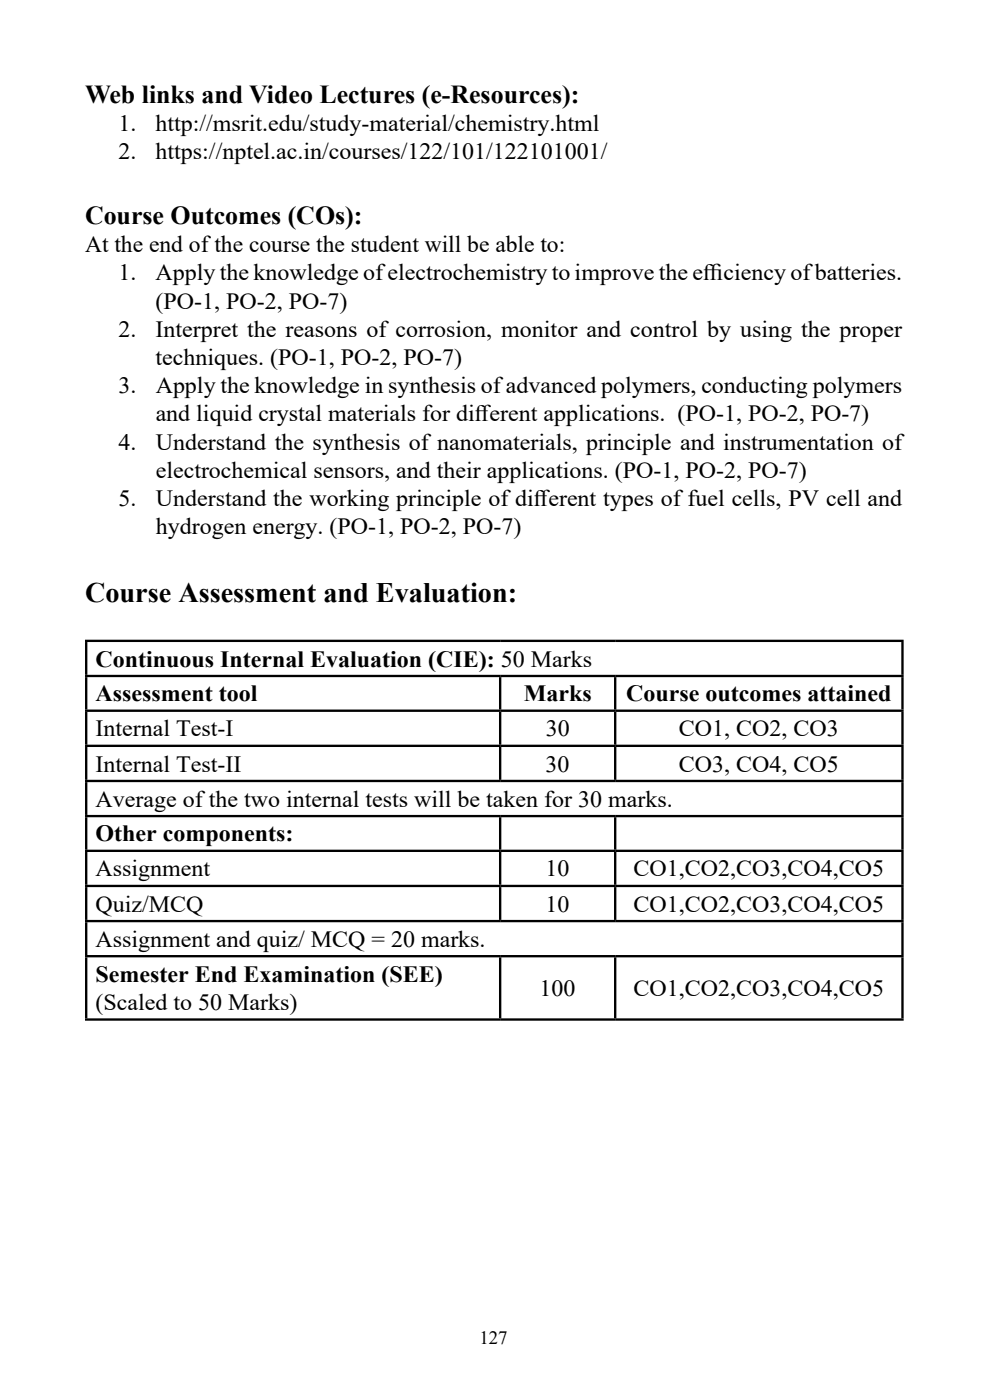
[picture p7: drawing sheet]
<svg xmlns="http://www.w3.org/2000/svg" width="148mm" height="210mm" viewBox="0 0 148 210" stroke-linecap="round" stroke-linejoin="round" font-family="sans-serif">
<defs><g id="words">
<text font-size="4.2" x="12.7" y="90.3">Course Assessment and Evaluation:</text>
<g font-size="3.9">
<text x="12.7" y="15.4">Web links and Video Lectures (e-Resources):</text>
<text x="12.7" y="33.6">Course Outcomes (COs):</text>
</g>
<g font-size="3.5">
<text x="17.8" y="19.6">1.</text>
<text x="17.8" y="23.8">2.</text>
<text x="23.3" y="19.6">http://msrit.edu/study-material/chemistry.html</text>
<text x="23.3" y="23.8">https://nptel.ac.in/courses/122/101/122101001/</text>
<text x="12.7" y="37.8">At the end of the course the student will be able to:</text>
<text x="17.8" y="42">1.</text>
<text x="23.3" y="42">Apply the knowledge of electrochemistry to improve the ef</text>
<text x="23.3" y="46.3">(PO-1, PO-2, PO-7)</text>
<text x="105.4" y="42">f</text>
<text x="105.4" y="42">iciency of batteries.</text>
<text x="17.8" y="50.5">2.</text>
<text x="23.3" y="50.5">Interpret the reasons of corrosion, monitor and control by using the proper</text>
<text x="17.8" y="59">3.</text>
<text x="23.3" y="54.7">techniques. (PO-1, PO-2, PO-7)</text>
<text x="23.3" y="59">Apply the knowledge in synthesis of advanced polymers, conducting polymers</text>
<text x="23.3" y="63.2">and liquid crystal materials for dif</text>
<text x="71.2" y="63.2">ferent applications. (PO-1, PO-2, PO-7)</text>
<text x="17.8" y="67.4">4.</text>
<text x="23.3" y="67.4">Understand the synthesis of nanomaterials, principle and instrumentation of</text>
<text x="23.3" y="71.7">electrochemical sensors, and their applications. (PO-1, PO-2, PO-7)</text>
<text x="17.8" y="75.9">5.</text>
<text x="23.4" y="75.9">Understand the working principle of dif</text>
<text x="80.1" y="75.9">ferent types of fuel cells, PV cell and</text>
<text x="23.4" y="80.1">hydrogen energy. (PO-1, PO-2, PO-7)</text>
<text x="14.3" y="100">Continuous Internal Evaluation (CIE): 50 Marks</text>
<text x="14.3" y="105.2">Assessment tool</text>
<text x="78.5" y="105.2">Marks</text>
<text x="93.9" y="105.2">Course outcomes attained</text>
<text x="14.3" y="110.5">Internal Test-I</text>
<text x="81.8" y="110.5">30</text>
<text x="101.8" y="110.5">CO1, CO2, CO3</text>
<text x="14.3" y="115.7">Internal Test-II</text>
<text x="81.8" y="115.7">30</text>
<text x="101.8" y="115.7">CO3, CO4, CO5</text>
<text x="14.3" y="121">Average of the two internal tests will be taken for 30 marks.</text>
<text x="14.3" y="126.2">Other components:</text>
<text x="14.3" y="131.5">Assignment</text>
<text x="81.8" y="131.5">10</text>
<text x="95" y="131.5">CO1,CO2,CO3,CO4,CO5</text>
<text x="14.3" y="136.7">Quiz/MCQ</text>
<text x="81.8" y="136.7">10</text>
<text x="95" y="136.7">CO1,CO2,CO3,CO4,CO5</text>
<text x="14.3" y="142">Assignment and quiz/ MCQ = 20 marks.</text>
<text x="14.3" y="147.3">Semester End Examination (SEE)</text>
<text x="80.9" y="149.4">100</text>
<text x="95" y="149.4">CO1,CO2,CO3,CO4,CO5</text>
<text x="14.3" y="151.5">(Scaled to 50 Marks)</text>
</g>
<text font-size="2.8" x="71.9" y="201.6">127</text>
</g></defs>
<g fill="none" stroke="#000" stroke-width=".35">
<path d="M12.7 96.1h122.8M12.9 96.3v4.9M135.3 96.3v4.9M12.7 101.4h122.8M12.7 106.6h122.8M12.7 111.9h122.8M12.7 117.1h122.8M12.9 101.6v4.8M12.9 106.8v4.9M12.9 112.1v4.9M12.9 117.3v4.9M75 101.6v4.8"/>
<path d="M75 106.8v4.9M75 112.1v4.9M92.2 101.6v4.8M92.2 106.8v4.9M92.2 112.1v4.9M135.3 101.6v4.8M135.3 106.8v4.9M135.3 112.1v4.9M135.3 117.3v4.9M12.7 122.4h122.8M12.7 127.6h122.8M12.7 132.9h122.8"/>
<path d="M12.7 138.2h122.8M12.9 122.6v4.8M12.9 127.8v4.9M12.9 133.1v4.9M12.9 138.3v5M75 122.6v4.8M75 127.8v4.9M75 133.1v4.9M92.2 122.6v4.8M92.2 127.8v4.9M92.2 133.1v4.9M135.3 122.6v4.8"/>
<path d="M135.3 127.8v4.9M135.3 133.1v4.9M135.3 138.3v5M12.7 143.4h122.8M12.7 152.9h122.8M12.9 143.6v9.2M75 143.6v9.2M92.2 143.6v9.2M135.3 143.6v9.2"/>
</g>
<use href="#words"/>
</svg>
